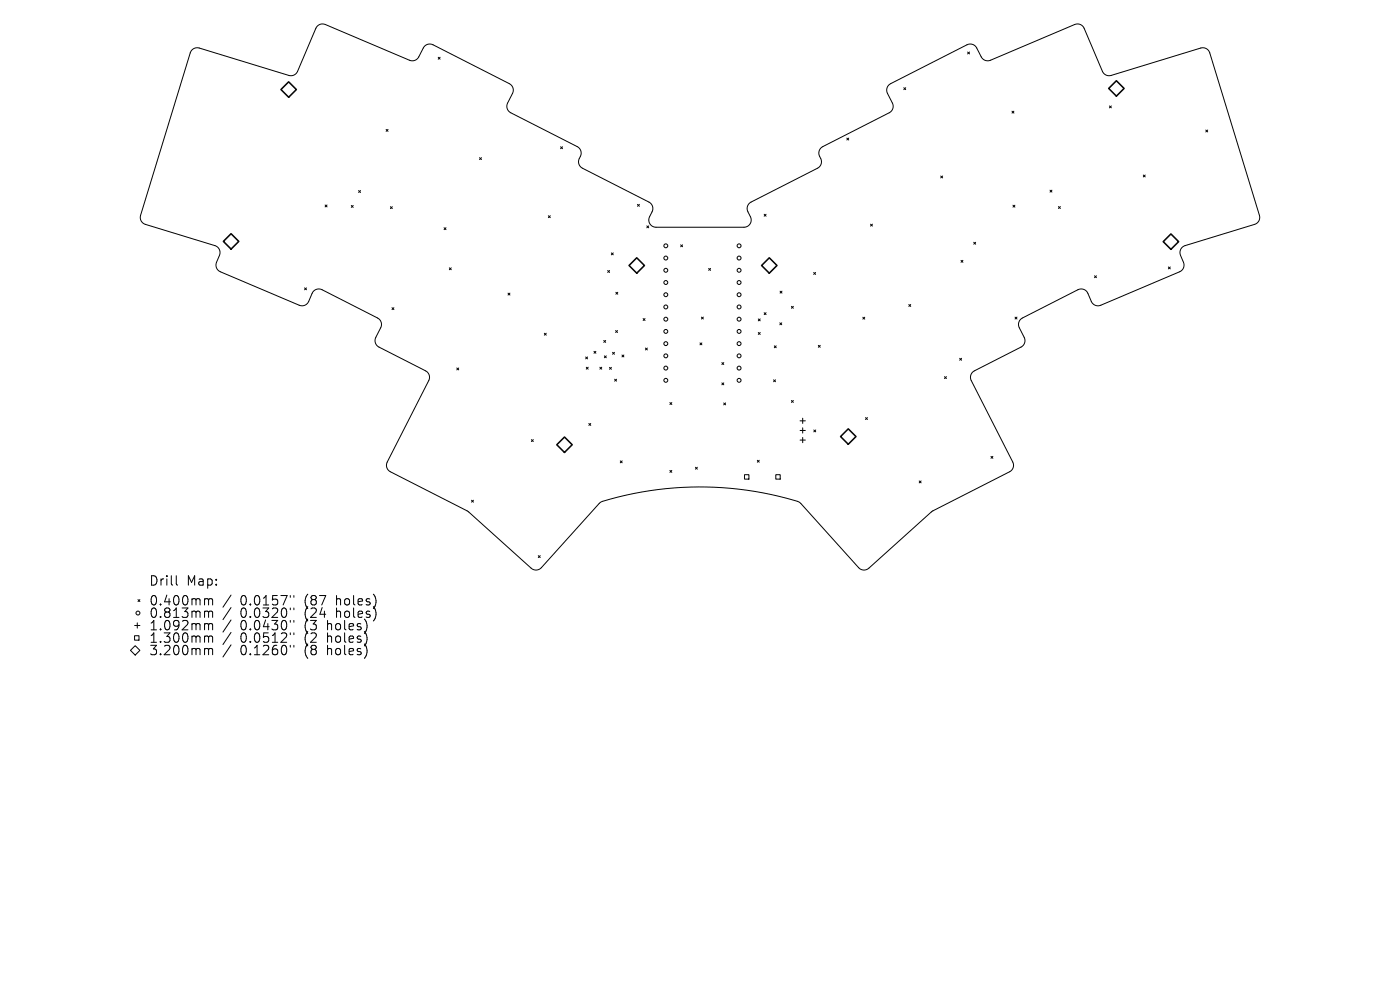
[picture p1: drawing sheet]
<svg xmlns="http://www.w3.org/2000/svg" width="297mm" height="210mm" viewBox="0 0 297 210" stroke-linecap="round" stroke-linejoin="round" font-family="sans-serif">
<defs><g id="words">
<g font-size="2.8">
<text x="31.7" y="124.5">Drill</text>
<text x="39.6" y="124.5">Map:</text>
<text x="31.7" y="128.7">0.400mm</text>
<text x="31.7" y="131.3">0.813mm</text>
<text x="50.9" y="128.7">0.0157&quot;</text>
<text x="50.9" y="131.3">0.0320&quot;</text>
<text x="64.6" y="128.7">(87</text>
<text x="64.6" y="131.3">(24</text>
<text x="71.3" y="128.7">holes)</text>
<text x="71.3" y="131.3">holes)</text>
<text x="31.7" y="133.9">1.092mm</text>
<text x="31.7" y="136.6">1.300mm</text>
<text x="50.9" y="133.9">0.0430&quot;</text>
<text x="50.9" y="136.6">0.0512&quot;</text>
<text x="64.6" y="133.9">(3</text>
<text x="64.6" y="136.6">(2</text>
<text x="69.4" y="133.9">holes)</text>
<text x="69.4" y="136.6">holes)</text>
<text x="31.7" y="139.2">3.200mm</text>
<text x="50.9" y="139.2">0.1260&quot;</text>
<text x="64.6" y="139.2">(8</text>
<text x="69.4" y="139.2">holes)</text>
</g>
</g></defs>
<g fill="none" stroke="#000" stroke-width=".21">
<path d="M40.8 10.6l.6-.4h.9l19 5.8a1.53 1.53 0 0 0 1.8-.9l4-9.3a1.53 1.53 0 0 1 1.9-.6l17.9 7.6a1.53 1.53 0 0 0 1.9-.7l1.1-2.1a1.53 1.53 0 0 1 2-.5l16.4 8.4a1.53 1.53 0 0 1 .4 1.9l-1.1 2.2a1.53 1.53 0 0 0 .8 1.9l14.3 7.3a1.71 1.71 0 0 1 .1 2.5 1.53 1.53 0 0 0 .8 2l14.3 7.3a1.53 1.53 0 0 1 .4 1.9l-.5 1.2a1.53 1.53 0 0 0 1.4 2.1h18.7a1.53 1.53 0 0 0 1.3-2.2l-.6-1.3a1.53 1.53 0 0 1 .7-1.8l14.2-7.3a1.76 1.76 0 0 0 .3-2.7 1.53 1.53 0 0 1 .7-1.8l14.3-7.2a1.53 1.53 0 0 0 .5-2l-1.1-2.3a1.53 1.53 0 0 1 .7-1.8l16.5-8.4a1.53 1.53 0 0 1 1.8 .8l1 1.9a1.53 1.53 0 0 0 1.9 .7l18.1-7.7a1.53 1.53 0 0 1 1.8 .9l4 9.3a1.53 1.53 0 0 0 1.7 .7l19.3-5.9a1.53 1.53 0 0 1 1.6 1.1l10.6 34.7a1.53 1.53 0 0 1-1 1.7l-14.8 4.5a1.53 1.53 0 0 0-1 2.1l.7 1.7a1.53 1.53 0 0 1-.8 1.7l-17 7.2a1.53 1.53 0 0 1-1.8-.9l-.8-1.9a1.53 1.53 0 0 0-2-.5l-11.9 6a1.53 1.53 0 0 0-.6 2l1.2 2.3a1.53 1.53 0 0 1-.8 1.8l-10 5.1a1.53 1.53 0 0 0-.6 2l8.9 17.5a1.53 1.53 0 0 1-.7 1.9l-16.4 8.3-13.5 12.1a1.53 1.53 0 0 1-2.1-.1l-12.8-14a70.1 70.1 0 0 0-42.1 .2l-12.5 13.8a1.53 1.53 0 0 1-2.1 .1l-13.4-12-16.5-8.4a1.53 1.53 0 0 1-.7-2.1l8.9-17.4a1.53 1.53 0 0 0-.7-1.9l-10.1-5.2a1.53 1.53 0 0 1-.5-1.9l1.1-2.2a1.53 1.53 0 0 0-.7-1.9l-12-6.1a1.53 1.53 0 0 0-1.9 .8l-.8 2a1.53 1.53 0 0 1-1.9 .6l-17-7.3a1.53 1.53 0 0 1-.6-1.9l.7-1.5a1.53 1.53 0 0 0-1-2l-15-4.6a1.53 1.53 0 0 1-.8-1.8l10.6-34.5zM93 12.1l.4 .5M93.4 12.1l-.4 .5M191.7 18.6l.4 .4M192.1 18.6l-.4 .4M205.3 11l.4 .4M205.7 11l-.4 .4M81.9 27.5l.4 .4M82.3 27.5l-.4 .4M101.7 33.4l.4 .5M102.1 33.4l-.4 .5M118.9 31.1l.4 .4"/>
<path d="M119.3 31.1l-.4 .4M179.6 29.3l.5 .4M180.1 29.3l-.5 .4M199.6 37.3l.4 .4M200 37.3l-.4 .4M214.7 23.6l.4 .4M215.1 23.6l-.4 .4M235.4 22.5l.4 .4M235.8 22.5l-.4 .4M242.5 37.1l.5 .4M243 37.1l-.5 .4M255.8 27.6l.4 .4"/>
<path d="M256.2 27.6l-.4 .4M69 43.5l.4 .4M69.4 43.5l-.4 .4M74.5 43.6l.4 .4M74.9 43.6l-.4 .4M76.1 40.4l.4 .4M76.5 40.4l-.4 .4M82.8 43.8l.4 .5M83.2 43.8l-.4 .5M94.2 48.3l.4 .4M94.6 48.3l-.4 .4M95.3 56.8l.4 .4"/>
<path d="M95.7 56.8l-.4 .4M116.3 45.8l.4 .4M116.7 45.8l-.4 .4M128.9 57.4l.4 .4M129.3 57.4l-.4 .4M129.7 53.6l.4 .5M130.1 53.6l-.4 .5M135.2 43.4l.5 .4M135.7 43.4l-.5 .4M137.2 47.9l.4 .4M137.6 47.9l-.4 .4M144.4 51.9l.4 .4"/>
<path d="M144.8 51.9l-.4 .4M150.3 56.9l.4 .5M150.7 56.9l-.4 .5M162.1 45.5l.4 .4M162.5 45.5l-.4 .4M172.6 57.8l.4 .4M173 57.8l-.4 .4M184.7 47.6l.4 .4M185.1 47.6l-.4 .4M203.9 55.2l.4 .4M204.3 55.2l-.4 .4M206.6 51.4l.4 .4"/>
<path d="M207 51.4l-.4 .4M214.9 43.5l.4 .4M215.3 43.5l-.4 .4M222.8 40.3l.4 .5M223.2 40.3l-.4 .5M224.5 43.8l.5 .4M225 43.8l-.5 .4M232.2 58.5l.4 .4M232.6 58.5l-.4 .4M247.9 56.6l.4 .4M248.3 56.6l-.4 .4M64.6 61.1l.4 .4"/>
<path d="M65 61.1l-.4 .4M83.2 65.3l.4 .4M83.6 65.3l-.4 .4M96.9 78.1l.4 .4M97.3 78.1l-.4 .4M107.8 62.2l.4 .4M108.2 62.2l-.4 .4M115.5 70.7l.4 .4M115.9 70.7l-.4 .4M124.2 75.7l.5 .4M124.4 77.9l.4 .4M124.7 75.7l-.5 .4"/>
<path d="M124.8 77.9l-.4 .4M126 74.5l.4 .4M126.4 74.5l-.4 .4M127.3 77.9l.4 .4M127.7 77.9l-.4 .4M128.1 72.2l.4 .4M128.2 75.5l.4 .4M128.5 72.2l-.4 .4M128.6 75.5l-.4 .4M129.3 77.9l.4 .4M129.7 77.9l-.4 .4M130 74.7l.4 .4"/>
<path d="M130.4 74.7l-.4 .4M130.6 70.1l.4 .4M130.7 62l.4 .4M131 70.1l-.4 .4M131.1 62l-.4 .4M131.9 75.3l.5 .4M132.4 75.3l-.5 .4M136.4 67.6l.4 .4M136.8 67.6l-.4 .4M136.9 73.8l.4 .4M137.3 73.8l-.4 .4M148.5 72.7l.4 .4"/>
<path d="M148.8 67.3l.4 .4M148.9 72.7l-.4 .4M149.2 67.3l-.4 .4M153.1 76.9l.4 .4M153.5 76.9l-.4 .4M160.9 67.7l.4 .4M160.9 70.5l.4 .4M161.3 67.7l-.4 .4M161.3 70.5l-.4 .4M162.1 66.3l.4 .4M162.5 66.3l-.4 .4M164.3 73.4l.4 .4"/>
<path d="M164.7 73.4l-.4 .4M165.4 68.5l.4 .4M165.5 61.8l.4 .4M165.8 68.5l-.4 .4M165.9 61.8l-.4 .4M167.9 65l.4 .4M168.3 65l-.4 .4M173.6 73.3l.4 .4M174 73.3l-.4 .4M183 67.3l.5 .4M183.5 67.3l-.5 .4M192.8 64.6l.4 .4"/>
<path d="M193.2 64.6l-.4 .4M200.4 79.9l.4 .4M200.8 79.9l-.4 .4M203.6 76l.4 .4M204 76l-.4 .4M215.3 67.3l.4 .4M215.7 67.3l-.4 .4M112.7 93.3l.4 .4M113.1 93.3l-.4 .4M124.9 89.8l.4 .4M125.3 89.8l-.4 .4M130.4 80.4l.4 .5"/>
<path d="M130.8 80.4l-.4 .5M131.6 97.8l.4 .4M132 97.8l-.4 .4M142.1 85.4l.4 .4M142.1 99.8l.4 .4M142.5 85.4l-.4 .4M142.5 99.8l-.4 .4M147.5 99.1l.4 .4M147.9 99.1l-.4 .4M153.1 81.2l.4 .4M153.5 85.5l.4 .4M153.5 81.2l-.4 .4"/>
<path d="M153.9 85.5l-.4 .4M160.7 97.6l.4 .4M161.1 97.6l-.4 .4M164.1 80.6l.4 .4M164.5 80.6l-.4 .4M167.9 85l.4 .4M168.3 85l-.4 .4M169.7 89.3h1.1M169.7 91.3h1.1M169.7 93.4h1.1M170.3 88.7v1.1M170.3 90.8v1.1"/>
<path d="M170.3 92.8v1.1M172.6 91.2l.5 .4M173.1 91.2l-.5 .4M183.6 88.6l.4 .4M184 88.6l-.4 .4M210.2 96.8l.4 .4M210.6 96.8l-.4 .4M100 106.1l.4 .4M100.4 106.1l-.4 .4M114.2 117.9l.4 .4M114.6 117.9l-.4 .4M157.9 100.7h1v.9h-1z"/>
<path d="M164.6 100.7h.9v.9h-.9zM195 102l.4 .4M195.4 102l-.4 .4M27.7 138l1-1 1 1-1 1zM28.5 134.9h1v.9h-1zM28.6 132.7h1.1M29.1 132.1v1.1M29.3 127.2l.4 .4M29.7 127.2l-.4 .4M37.4 122.1v1.7l.3 .3M44 127l.3 .3M44 129.6l.3 .3"/>
<path d="M44 132.3l.3 .3M44 134.9l.3 .3M44 137.6l.3 .2M44.3 127.3v1M44.3 129.9v1.1M44.3 132.6v1M44.3 135.2v1M44.3 137.8v1.1M44.3 127.3l.2-.3 .5 .1 .1 1.2M44.3 129.9l.2-.3 .5 .1 .1 1.3M44.3 132.6l.2-.3 .5 .1 .1 1.2M44.3 135.2l.2-.3 .5 .1 .1 1.2"/>
<path d="M44.3 137.8l.2-.2 .5 .1 .1 1.2M49 126.2l-1.7 2.6M49 128.9l-1.7 2.5M49 131.5l-1.7 2.6M49 134.2l-1.7 2.5M49 136.8l-1.7 2.6M61.6 126.3v.4M61.6 129v.4M61.6 131.6v.4M61.6 134.2v.4M61.6 136.9v.4M62.3 126.3v.4"/>
<path d="M62.3 129v.4M62.3 131.6v.4M62.3 134.2v.4M62.3 136.9v.4M77.8 134.8v1.4M77.8 137.5v1.3M77.9 132.7l-.1 .8M79.7 126.9v1.3M79.7 129.5v1.4"/>
<circle cx="141.2" cy="59.9" r=".41"/>
<circle cx="141.2" cy="52.1" r=".41"/>
<circle cx="141.2" cy="54.7" r=".42"/>
<circle cx="141.2" cy="57.3" r=".42"/>
<circle cx="156.8" cy="59.9" r=".41"/>
<circle cx="156.8" cy="52.1" r=".41"/>
<circle cx="156.8" cy="54.7" r=".41"/>
<circle cx="156.8" cy="57.3" r=".41"/>
<circle cx="141.2" cy="75.5" r=".41"/>
<circle cx="141.2" cy="67.7" r=".41"/>
<circle cx="141.2" cy="62.5" r=".42"/>
<circle cx="141.2" cy="78.1" r=".42"/>
<circle cx="141.2" cy="70.3" r=".42"/>
<circle cx="141.2" cy="65.1" r=".42"/>
<circle cx="141.2" cy="72.9" r=".42"/>
<circle cx="156.8" cy="75.5" r=".41"/>
<circle cx="156.8" cy="67.7" r=".41"/>
<circle cx="156.8" cy="62.5" r=".41"/>
<circle cx="156.8" cy="78.1" r=".41"/>
<circle cx="156.8" cy="70.3" r=".41"/>
<circle cx="156.8" cy="65.1" r=".41"/>
<circle cx="156.8" cy="72.9" r=".41"/>
<circle cx="141.2" cy="80.7" r=".42"/>
<circle cx="156.8" cy="80.7" r=".41"/>
<circle cx="29.3" cy="130" r=".41"/>
</g>
<path d="M59.6 19l1.6-1.6 1.7 1.6-1.7 1.6zM235.2 18.8l1.6-1.7 1.7 1.7-1.7 1.6zM49 49.6l1.7 1.6-1.7 1.6-1.6-1.6zM133.4 56.3l1.7-1.6 1.6 1.6-1.6 1.7zM161.6 56.3l1.6-1.6 1.6 1.6-1.6 1.7zM248.4 49.6l1.6 1.7-1.6 1.6-1.6-1.6zM119.8 92.7l1.6 1.6-1.6 1.7-1.7-1.7zM180 91l1.6 1.6-1.6 1.6-1.7-1.6z" fill="none" stroke="#000" stroke-width=".33"/>
<use href="#words"/>
</svg>
